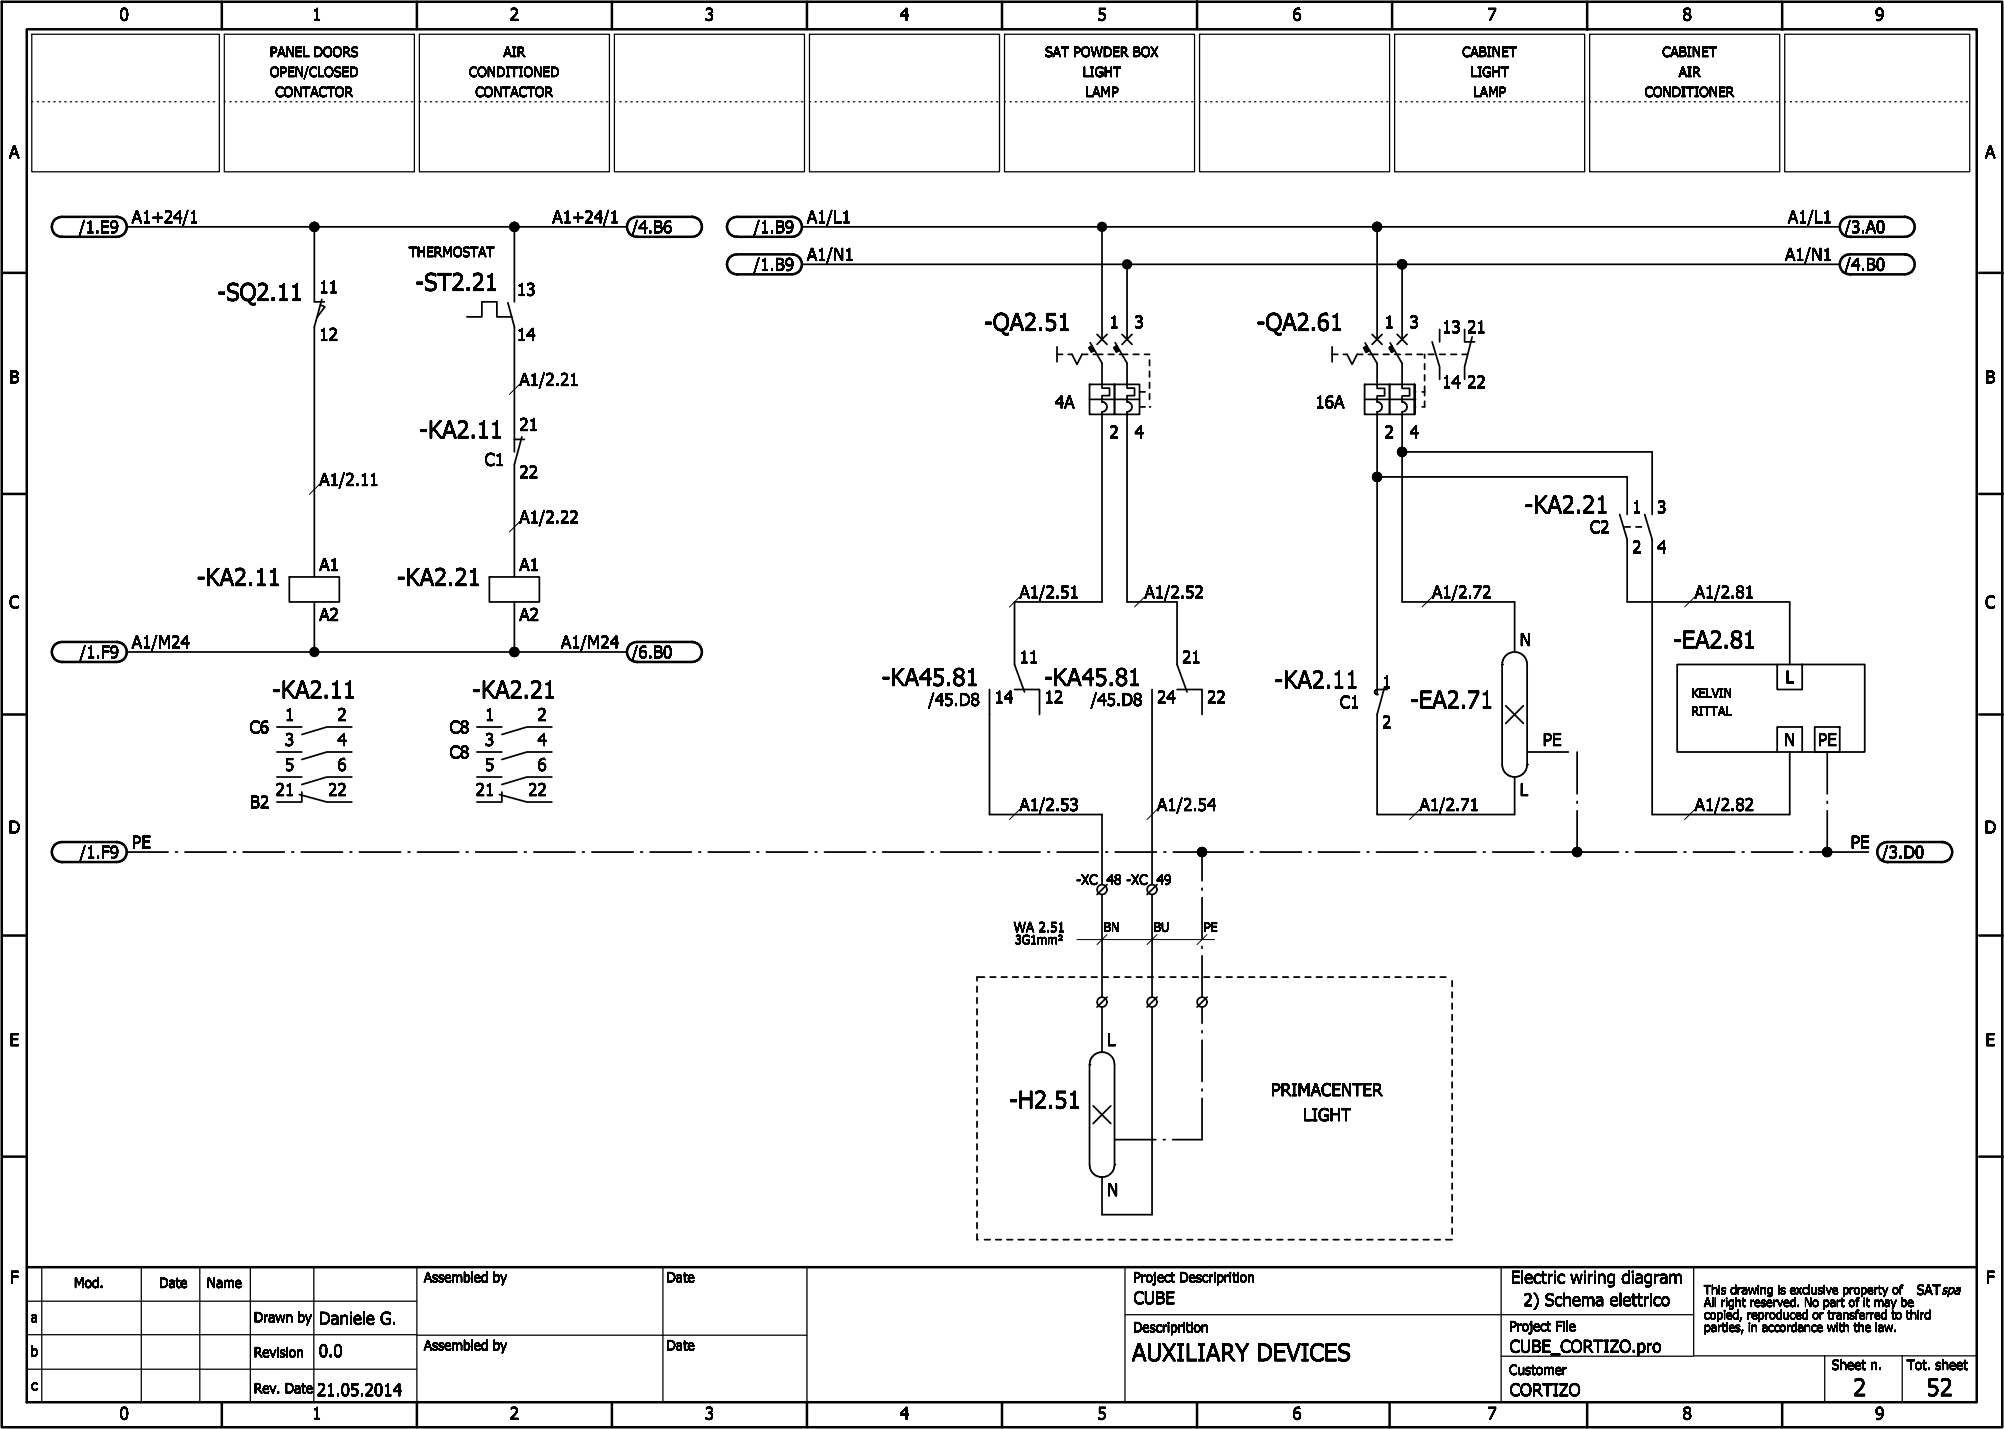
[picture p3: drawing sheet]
<svg xmlns="http://www.w3.org/2000/svg" width="401mm" height="286mm" viewBox="0 0 401 286" stroke-linecap="round" stroke-linejoin="round" font-family="sans-serif">
<defs><g id="words">
<g font-size="3.5">
<text x="83.1" y="58.1">-ST2.21</text>
<text x="43.5" y="60.1">-SQ2.11</text>
<text x="196.8" y="66.1">-QA2.51</text>
<text x="251.3" y="66.1">-QA2.61</text>
<text x="83.9" y="87.6">-KA2.11</text>
<text x="304.9" y="102.6">-KA2.21</text>
<text x="39.4" y="117.1">-KA2.11</text>
<text x="79.4" y="117.1">-KA2.21</text>
<text x="334.5" y="129.6">-EA2.81</text>
<text x="176.3" y="137.1">-KA45.81</text>
<text x="208.8" y="137.1">-KA45.81</text>
<text x="254.9" y="137.6">-KA2.11</text>
<text x="54.5" y="139.6">-KA2.11</text>
<text x="94.5" y="139.6">-KA2.21</text>
<text x="282" y="141.6">-EA2.71</text>
<text x="201.8" y="221.6">-H2.51</text>
<text x="226.4" y="272.1">AUXILIARY DEVICES</text>
<text x="370.6" y="279.1">2</text>
<text x="385.2" y="279.1">52</text>
</g>
<g font-size="2.5">
<text x="23.9" y="4.1">0</text>
<text x="62.4" y="4.1">1</text>
<text x="101.9" y="4.1">2</text>
<text x="140.9" y="4.1">3</text>
<text x="179.9" y="4.1">4</text>
<text x="219.4" y="4.1">5</text>
<text x="258.4" y="4.1">6</text>
<text x="297.4" y="4.1">7</text>
<text x="336.4" y="4.1">8</text>
<text x="374.9" y="4.1">9</text>
<text x="1.8" y="31.6">A</text>
<text x="396.9" y="31.6">A</text>
<text x="15.8" y="46.6">/1.E9</text>
<text x="26.4" y="44.6">A1+24/1</text>
<text x="110.5" y="44.6">A1+24/1</text>
<text x="126.4" y="46.6">/4.B6</text>
<text x="150.7" y="46.6">/1.B9</text>
<text x="161.4" y="44.6">A1/L1</text>
<text x="357.5" y="44.6">A1/L1</text>
<text x="368.9" y="46.6">/3.A0</text>
<text x="161.4" y="52.1">A1/N1</text>
<text x="356.9" y="52.1">A1/N1</text>
<text x="63.9" y="58.6">11</text>
<text x="103.4" y="59.1">13</text>
<text x="150.7" y="54.1">/1.B9</text>
<text x="368.9" y="54.1">/4.B0</text>
<text x="221.9" y="65.6">1</text>
<text x="226.9" y="65.6">3</text>
<text x="276.9" y="65.6">1</text>
<text x="281.9" y="65.6">3</text>
<text x="63.9" y="68.1">12</text>
<text x="103.4" y="68.1">14</text>
<text x="288.4" y="66.6">13</text>
<text x="293.4" y="66.6">21</text>
<text x="1.9" y="76.6">B</text>
<text x="103.9" y="77.1">A1/2.21</text>
<text x="288.4" y="77.6">14</text>
<text x="293.4" y="77.6">22</text>
<text x="397" y="76.6">B</text>
<text x="210.9" y="81.6">4A</text>
<text x="263" y="81.6">16A</text>
<text x="103.9" y="86.1">21</text>
<text x="221.9" y="87.6">2</text>
<text x="226.9" y="87.6">4</text>
<text x="276.9" y="87.6">2</text>
<text x="281.9" y="87.6">4</text>
<text x="96.9" y="93.1">C1</text>
<text x="103.9" y="95.6">22</text>
<text x="63.9" y="97.1">A1/2.11</text>
<text x="103.9" y="104.6">A1/2.22</text>
<text x="317.9" y="106.6">C2</text>
<text x="326.4" y="102.6">1</text>
<text x="331.4" y="102.6">3</text>
<text x="326.4" y="110.6">2</text>
<text x="331.4" y="110.6">4</text>
<text x="63.9" y="114.1">A1</text>
<text x="103.9" y="114.1">A1</text>
<text x="203.9" y="119.6">A1/2.51</text>
<text x="228.9" y="119.6">A1/2.52</text>
<text x="286.4" y="119.6">A1/2.72</text>
<text x="338.9" y="119.6">A1/2.81</text>
<text x="1.8" y="121.6">C</text>
<text x="63.9" y="124.1">A2</text>
<text x="103.9" y="124.1">A2</text>
<text x="396.9" y="121.6">C</text>
<text x="16" y="131.6">/1.F9</text>
<text x="26.4" y="129.6">A1/M24</text>
<text x="112.2" y="129.6">A1/M24</text>
<text x="126.4" y="131.6">/6.B0</text>
<text x="303.9" y="129.1">N</text>
<text x="203.9" y="132.6">11</text>
<text x="236.4" y="132.6">21</text>
<text x="276.4" y="137.6">1</text>
<text x="357" y="136.6">L</text>
<text x="185.6" y="141.1">/45.D8</text>
<text x="198.9" y="140.6">14</text>
<text x="208.9" y="140.6">12</text>
<text x="218.1" y="141.1">/45.D8</text>
<text x="231.4" y="140.6">24</text>
<text x="241.4" y="140.6">22</text>
<text x="267.9" y="141.6">C1</text>
<text x="49.9" y="146.6">C6</text>
<text x="57" y="144.1">1</text>
<text x="57" y="149.1">3</text>
<text x="67.5" y="144.1">2</text>
<text x="67.5" y="149.1">4</text>
<text x="89.9" y="146.6">C8</text>
<text x="97" y="144.1">1</text>
<text x="97" y="149.1">3</text>
<text x="107.5" y="144.1">2</text>
<text x="107.5" y="149.1">4</text>
<text x="276.4" y="145.6">2</text>
<text x="308.5" y="149.1">PE</text>
<text x="356.7" y="149.1">N</text>
<text x="363.5" y="149.1">PE</text>
<text x="57" y="154.1">5</text>
<text x="67.5" y="154.1">6</text>
<text x="89.9" y="151.6">C8</text>
<text x="97" y="154.1">5</text>
<text x="107.5" y="154.1">6</text>
<text x="50" y="161.6">B2</text>
<text x="55.1" y="159.1">21</text>
<text x="65.6" y="159.1">22</text>
<text x="95.1" y="159.1">21</text>
<text x="105.6" y="159.1">22</text>
<text x="303.9" y="159.1">L</text>
<text x="1.7" y="166.6">D</text>
<text x="203.9" y="162.1">A1/2.53</text>
<text x="231.4" y="162.1">A1/2.54</text>
<text x="283.9" y="162.1">A1/2.71</text>
<text x="338.9" y="162.1">A1/2.82</text>
<text x="396.8" y="166.6">D</text>
<text x="16" y="171.6">/1.F9</text>
<text x="26.4" y="169.6">PE</text>
<text x="370" y="169.6">PE</text>
<text x="376.4" y="171.6">/3.D0</text>
<text x="1.9" y="209.1">E</text>
<text x="221.4" y="209.1">L</text>
<text x="397" y="209.1">E</text>
<text x="254.2" y="219.1">PRIMACENTER</text>
<text x="260.6" y="224.1">LIGHT</text>
<text x="221.4" y="239.1">N</text>
<text x="2" y="256.6">F</text>
<text x="302.1" y="256.6">Electric wiring diagram</text>
<text x="397.1" y="256.6">F</text>
<text x="226.7" y="260.7">CUBE</text>
<text x="304.6" y="261.1">2) Schema elettrico</text>
<text x="63.8" y="264.8">Daniele G.</text>
<text x="63.8" y="271.3">0.0</text>
<text x="301.9" y="270.4">CUBE_CORTIZO.pro</text>
<text x="63.4" y="279.1">21.05.2014</text>
<text x="301.9" y="279.1">CORTIZO</text>
<text x="23.9" y="283.8">0</text>
<text x="62.4" y="283.8">1</text>
<text x="101.9" y="283.8">2</text>
<text x="140.9" y="283.8">3</text>
<text x="179.9" y="283.8">4</text>
<text x="219.4" y="283.8">5</text>
<text x="258.4" y="283.8">6</text>
<text x="297.4" y="283.8">7</text>
<text x="336.4" y="283.8">8</text>
<text x="374.9" y="283.8">9</text>
</g>
<g font-size="2">
<text x="54" y="11.4">PANEL DOORS</text>
<text x="100.7" y="11.4">AIR</text>
<text x="209" y="11.4">SAT POWDER BOX</text>
<text x="292.4" y="11.4">CABINET</text>
<text x="332.4" y="11.4">CABINET</text>
<text x="54" y="15.4">OPEN/CLOSED</text>
<text x="93.8" y="15.4">CONDITIONED</text>
<text x="216.5" y="15.4">LIGHT</text>
<text x="294" y="15.4">LIGHT</text>
<text x="335.7" y="15.4">AIR</text>
<text x="55.1" y="19.3">CONTACTOR</text>
<text x="95.1" y="19.3">CONTACTOR</text>
<text x="217" y="19.3">LAMP</text>
<text x="294.5" y="19.3">LAMP</text>
<text x="328.9" y="19.3">CONDITIONER</text>
<text x="81.8" y="51.4">THERMOSTAT</text>
<text x="215.2" y="176.9">-XC</text>
<text x="221.3" y="176.9">48 -XC</text>
<text x="231.3" y="176.9">49</text>
<text x="202.7" y="186.4">WA 2.51</text>
<text x="14.8" y="257.5">Mod.</text>
<text x="31.8" y="257.5">Date</text>
<text x="41.4" y="257.5">Name</text>
<text x="84.8" y="256.4">Assembled by</text>
<text x="133.3" y="256.4">Date</text>
<text x="226.6" y="256.4">Project Descriprition</text>
<text x="383.3" y="258.9">SATspa</text>
<text x="6.2" y="264.4">a</text>
<text x="50.8" y="264.4">Drawn by</text>
<text x="84.8" y="270">Assembled by</text>
<text x="133.3" y="270">Date</text>
<text x="226.6" y="266.4">Descriprition</text>
<text x="301.8" y="266.1">Project File</text>
<text x="6.1" y="271.2">b</text>
<text x="50.8" y="271.3">Revision</text>
<text x="301.8" y="274.9">Customer</text>
<text x="366.3" y="273.9">Sheet n.</text>
<text x="381.3" y="273.9">Tot. sheet</text>
<text x="6.2" y="278">c</text>
<text x="50.8" y="278.5">Rev. Date</text>
</g>
<g font-size="1.8">
<text x="338.2" y="139.5">KELVIN</text>
<text x="338.2" y="143.1">RITTAL</text>
<text x="203" y="188.8">3G1mm²</text>
<text x="220.7" y="186.3">BN</text>
<text x="230.7" y="186.3">BU</text>
<text x="240.7" y="186.3">PE</text>
<text x="340.7" y="258.8">This drawing is exclusive property of</text>
<text x="340.7" y="261.3">All right reserved. No part of it may be</text>
<text x="340.7" y="263.8">copied, reproduced or transferred to third</text>
<text x="340.7" y="266.3">parties, in accordance with the law.</text>
</g>
</g></defs>
<g fill="none" stroke="#000" stroke-width=".35">
<path d="M25.4 45.4h100M62.9 45.4v14.9h2M64.4 59.9l-1.5 5.5v50M102.9 45.4v14.9M160.4 45.4h207.5M160.4 52.8h207.5M220.4 45.4v22.4M225.4 52.8v15M275.4 45.4v22.4M280.4 52.8v15M64.1 61l.9 .4-1.5 2M93.4 63.4h3v-3.1h3v3.1h3"/>
<path d="M101.6 60.5l1.3 4.9v24.9M211.4 70.9h1.1M211.4 69.4v3M213.6 70.9h.8l1 2 1-2h1.1M217.9 76.9h5v5.9h-5zM217.9 79.9h10M218 68.5l2.4 4.1v5h1.5v1.5h-1.5v1.3a1 1 0 0 1 1 1 1 1 0 0 1-1 1v38h-17.5v12.5l2 5.5M218.1 69.8l.4-.2-.4 .2M218.2 69.2l-.3 .2M218.3 69.3l-.4 .2M218.3 69.3l-.3 .2M218.3 70.1l.4-.1-.4 .1"/>
<path d="M218.3 69.4l-.3 .2M218.4 69.2l-.7 .3 .5 .9 .7-.4M218.4 69.4l-.4 .2M218.4 69.5l-.3 .2M218.5 69.7l-.3 .2M218.5 69.8l-.3 .1M218.6 69.8l-.4 .2M218.6 69.8l-.3 .2M218.6 69.9l-.3 .2M218.6 70.9h1.9M218.7 70l-.3 .2M218.7 70.1l-.3 .1"/>
<path d="M219.4 66.9l2 2M221.4 66.9l-2 2M221.6 70.9h1.1M222.9 76.9h5v5.9h-5zM223 68.5l2.4 4.1v5h1.5v1.5h-1.5v1.3a1 1 0 0 1 1 1 1 1 0 0 1-1 1v38h10v12.5l2 5.5M223.2 69.2l-.4 .2M223.2 69.3l-.3 .2M223.3 69.4l-.4 .2M223.3 69.5l-.3 .2M223.4 69.2l-.7 .3 .5 .9 .7-.4M223.4 69.6l-.4 .2M223.4 69.6l-.3 .2"/>
<path d="M223.5 69.7l-.4 .2M223.5 69.8l-.4 .2M223.5 69.8l-.3 .2M223.6 69.9l-.4 .2M223.6 70l-.3 .2M223.7 70.1l-.4 .2M223.9 70.9h1.6M224.4 66.9l2 2M226.4 66.9l-2 2M226.6 70.9h1.1M227.9 78.4h1.1M228.9 70.9h1"/>
<path d="M229.9 72v1.1M229.9 74.2v1.1M229.9 76.5v1.1M229.9 78.7v1.2M266.4 70.9h1.1M266.4 69.4v3M268.6 70.9h.8l1 2 1-2h1.1M272.9 76.9h5v5.9h-5zM272.9 79.9h10M273 68.6l2.4 4.1v4.9h1.5v1.6h-1.5v1.2a1 1 0 0 1 1 1 1 1 0 0 1-1 1v56.4a.5 .5 0 0 1-.5-.4 .5 .5 0 0 1 .5-.5h2M273 69.7l.4-.2-.4 .2M273.3 69.3l-.4 .2"/>
<path d="M273.3 69.3l-.4 .3M273.3 69.4l-.4 .2M273.4 69.2l-.7 .4 .5 .8 .7-.3M273.4 69.5l-.4 .2M273.4 69.6l-.4 .2M273.4 69.6l-.3 .2M273.5 69.6l-.4 .3M273.5 69.7l-.4 .2M273.5 69.8l-.4 .2M273.6 69.8l-.4 .2M273.6 69.9l-.4 .2M273.6 70.9h1.9"/>
<path d="M273.6 69.9l-.3 .2 .3-.2M273.7 70l-.4 .2M273.7 70l-.4 .3M273.7 70.1l-.4 .2M274.4 66.9l2 2M276.4 66.9l-2 2M276.6 70.9h1.1M277.9 76.9h5v5.9h-5zM278 68.6l2.4 4.1v4.9h1.5v1.6h-1.5v1.2a1 1 0 0 1 1 1 1 1 0 0 1-1 1v38h22.5v10M278 69.7l.4-.1-.4 .2M278.2 69.3l-.3 .1M278.2 70.1l.4-.2-.4 .2"/>
<path d="M278.2 69.3l-.3 .2M278.2 69.4l-.3 .1M278.3 69.4l-.4 .2M278.3 69.4l-.3 .2M278.3 69.5l-.3 .2M278.4 69.2l-.6 .4 .5 .8 .6-.3M278.4 69.6l-.3 .2M278.4 69.7l-.3 .1M278.4 69.7l-.3 .2M278.5 69.7l-.4 .2M278.5 69.8l-.3 .2M278.6 70l-.3 .1"/>
<path d="M278.6 70l-.3 .2M278.7 70.1l-.3 .2 .3-.2M278.9 70.9h1.1M279.4 66.9l2 2M281.1 70.9h1.1M281.4 66.9l-2 2M282.9 76.9v5.9zM283.4 70.9h1.1M284.4 78.4h.5M284.9 70.9v.7M284.9 72.7v1.2M284.9 75v1.1"/>
<path d="M284.9 77.2v1.9M285.6 70.9h1.1M286.4 68.4l1.5 5v2.5M287.9 70.9h1.1M287.9 65.9v2.5M290.1 70.9h1.1M292.4 70.9h1M292.9 65.9v2.5h2M294.4 67.4l-1.5 6v2.5M102.9 87.9h2M104.4 87.4l-1.5 5.5v22.5M227.9 81.4h1.1"/>
<path d="M275.4 95.4h50v7.5M280.4 90.3h50v12.6M284.9 80.2v1.2h-.5M57.9 115.4h10v5h-10zM97.9 115.4h10v5h-10zM323.9 102.9l1.5 5v12.5h32.5v12.5M324.9 105.4h1.1M327.1 105.4h1.1M328.9 102.9l1.5 5v55h27.5v-12.5M25.4 130.4h100M62.9 120.4v10M102.9 120.4v10"/>
<path d="M197.9 137.9v25h22.5v14M202.9 137.9h5v5M230.4 137.9v39M235.4 137.9h5v5M276.9 137.4l-1.5 5.5v20h27.5v-7.5M302.9 130.4a2.49 2.49 0 0 1 2.5 2.5v20a2.5 2.5 0 0 1-2.5 2.5M302.9 130.4a2.49 2.49 0 0 0-2.5 2.5v20a2.5 2.5 0 0 0 2.5 2.5M355.4 132.9h5v5h-5zM355.4 132.9h-20v17.5h20M360.4 132.9h12.5v17.5h-12.5M55.4 145.4h5M55.4 155.4h5"/>
<path d="M55.4 150.4h5M59.9 158.9l5.5 1.5h5M60.4 158.4v2h-5M70.4 145.4h-5l-5 1.5M70.4 155.4h-5l-5 1.5M70.4 150.4h-5l-5 1.4M95.4 145.4h5M95.4 155.4h5M95.4 150.4h5M99.9 158.9l5.5 1.5h5M100.4 158.4v2h-5M110.4 145.4h-5l-5 1.5"/>
<path d="M110.4 155.4h-5l-5 1.5M110.4 150.4h-5l-5 1.4M301.1 141.1l3.5 3.5M304.6 141.1l-3.5 3.5M305.4 150.4h8.2M315.4 150.4v8.3M355.4 145.4h5v5h-5zM362.9 145.4h5v5h-5zM365.4 150.4v8.3M25.4 170.4h8.2M35.1 170.4h.4M37 170.4h8.2"/>
<path d="M46.7 170.4h.4M48.6 170.4h8.3M58.4 170.4h.3M60.2 170.4h8.3M70 170.4h.4M71.9 170.4h8.2M81.6 170.4h.4M83.5 170.4h8.2M93.2 170.4h.4M95.1 170.4h8.3M104.9 170.4h.3M106.7 170.4h8.3"/>
<path d="M116.5 170.4h.4M118.4 170.4h8.2M128.1 170.4h.4M130 170.4h8.2M139.7 170.4h.4M141.6 170.4h8.3M151.4 170.4h.3M153.2 170.4h8.3M163 170.4h.4M164.9 170.4h8.2M174.6 170.4h.4M176.5 170.4h8.2"/>
<path d="M186.2 170.4h.4M188.1 170.4h8.3M197.9 170.4h.3M199.7 170.4h8.3M209.5 170.4h.4M211.4 170.4h8.2M220.4 178.9v20.5M221.1 170.4h.4M221.4 176.9l-2 2M223 170.4h8.2M230.4 178.9v20.5M231.4 176.9l-2 2"/>
<path d="M232.7 170.4h.4M234.6 170.4h14M240.4 170.4v5.7M240.4 177.6v.4M240.4 179.5v8.2M250.1 170.4h.4M252 170.4h8.2M261.7 170.4h.4M263.6 170.4h8.3M273.4 170.4h.3M275.2 170.4h8.3M285 170.4h.4"/>
<path d="M286.9 170.4h8.2M296.6 170.4h.4M298.5 170.4h8.2M308.2 170.4h.4M310.1 170.4h13.5M315.4 160.2v.4M315.4 162.1v8.3M325.1 170.4h.4M327 170.4h8.2M336.7 170.4h.4M338.6 170.4h8.3M348.4 170.4h.3"/>
<path d="M350.2 170.4h8.3M360 170.4h.4M361.9 170.4h11.7M365.4 160.2v.4M365.4 162.1v8.3M195.4 197.2v1.2M195.4 199.5v1.1M196.9 195.4h-1.5v.7M198 195.4h1.1M200.2 195.4h1.2M202.5 195.4h1.1M204.7 195.4h1.2"/>
<path d="M207 195.4h1.1M209.2 195.4h1.2M211.5 195.4h1.1M213.7 195.4h1.2M216 195.4h1.1M218.2 195.4h1.2M220.5 195.4h1.1M221.4 199.4l-2 2M222.7 195.4h1.2M225 195.4h1.1M227.2 195.4h1.2M229.5 195.4h1.1"/>
<path d="M231.4 199.4l-2 2M231.7 195.4h1.2M234 195.4h1.1M236.2 195.4h1.2M238.5 195.4h1.1M240.4 189.2v.4M240.4 191.1v8.3M240.7 195.4h1.2M241.4 199.4l-2 2M243 195.4h1.1M245.2 195.4h1.2M247.5 195.4h1.1"/>
<path d="M249.7 195.4h1.2M252 195.4h1.1M254.2 195.4h1.2M256.5 195.4h1.1M258.7 195.4h1.2M261 195.4h1.1M263.2 195.4h1.2M265.5 195.4h1.1M267.7 195.4h1.2M270 195.4h1.1M272.2 195.4h1.2M274.5 195.4h1.1"/>
<path d="M276.7 195.4h1.2M279 195.4h1.1M281.2 195.4h1.2M283.5 195.4h1.1M285.7 195.4h1.2M288 195.4h1.1M290.4 196.1v1.1M290.4 198.4v1.1M195.4 201.7v1.2M195.4 204v1.1M195.4 206.2v1.2M195.4 208.5v1.1"/>
<path d="M195.4 210.7v1.2M195.4 213v1.1M195.4 215.2v1.2M195.4 217.5v1.1M195.4 219.7v1.2M220.4 201.4v9M220.4 210.4a2.49 2.49 0 0 1 2.5 2.5v20a2.49 2.49 0 0 1-2.5 2.5M220.4 210.4a2.49 2.49 0 0 0-2.5 2.5v20a2.49 2.49 0 0 0 2.5 2.5M230.4 201.4v41.5h-10v-7.5M240.4 201.4v3.2M240.4 206.1v.4M240.4 208v8.2"/>
<path d="M240.4 217.7v.4M240.4 219.6v8.3h-5.9M290.4 200.6v1.1M290.4 202.9v1.1M290.4 205.1v1.1M290.4 207.4v1.1M290.4 209.6v1.1M290.4 211.9v1.1M290.4 214.1v1.1M290.4 216.4v1.1M290.4 218.6v1.1M195.4 222v1.1"/>
<path d="M195.4 224.2v1.2M195.4 226.5v1.1M195.4 228.7v1.2M195.4 231v1.1M195.4 233.2v1.2M195.4 235.5v1.1M195.4 237.7v1.2M195.4 240v1.1M218.6 221.1l3.5 3.5M222.1 221.1l-3.5 3.5M222.9 227.9h8.2M232.6 227.9h.4"/>
<path d="M290.4 220.9v1.1M290.4 223.1v1.1M290.4 225.4v1.1M290.4 227.6v1.1M290.4 229.9v1.1M290.4 232.1v1.1M290.4 234.4v1.1M290.4 236.6v1.1M290.4 238.9v1.1M195.4 242.2v1.1M195.4 244.5v1.1M195.4 246.7v1.2"/>
<path d="M196.9 247.9h1.1M199.1 247.9h1.1M201.4 247.9h1.1M203.6 247.9h1.1M205.9 247.9h1.1M208.1 247.9h1.1M210.4 247.9h1.1M212.6 247.9h1.1M214.9 247.9h1.1M217.1 247.9h1.1M219.4 247.9h1.1M221.6 247.9h1.1"/>
<path d="M223.9 247.9h1.1M226.1 247.9h1.1M228.4 247.9h1.1M230.6 247.9h1.1M232.9 247.9h1.1M235.1 247.9h1.1M237.4 247.9h1.1M239.6 247.9h1.1M241.9 247.9h1.1M244.1 247.9h1.1M246.4 247.9h1.1M248.6 247.9h1.1"/>
<path d="M250.9 247.9h1.1M253.1 247.9h1.1M255.4 247.9h1.1M257.6 247.9h1.1M259.9 247.9h1.1M262.1 247.9h1.1M264.4 247.9h1.1M266.6 247.9h1.1M268.9 247.9h1.1M271.1 247.9h1.1M273.4 247.9h1.1M275.6 247.9h1.1"/>
<path d="M277.9 247.9h1.1M280.1 247.9h1.1M282.4 247.9h1.1M284.6 247.9h1.1M286.9 247.9h1.1M289.1 247.9h1.3M290.4 241.1v1.1M290.4 243.3v1.2M290.4 245.6v1.1"/>
<circle cx="62.9" cy="45.4" r=".38"/>
<circle cx="62.9" cy="45.4" r=".63"/>
<circle cx="62.9" cy="45.4" r=".87"/>
<circle cx="102.9" cy="45.4" r=".38"/>
<circle cx="102.9" cy="45.4" r=".62"/>
<circle cx="102.9" cy="45.4" r=".87"/>
<circle cx="220.4" cy="45.4" r=".62"/>
<circle cx="220.4" cy="45.4" r=".87"/>
<circle cx="220.4" cy="45.4" r=".38"/>
<circle cx="225.4" cy="52.9" r=".38"/>
<circle cx="225.4" cy="52.9" r=".63"/>
<circle cx="225.4" cy="52.9" r=".87"/>
<circle cx="275.4" cy="45.4" r=".38"/>
<circle cx="275.4" cy="45.4" r=".63"/>
<circle cx="275.4" cy="45.4" r=".87"/>
<circle cx="280.4" cy="52.9" r=".38"/>
<circle cx="280.4" cy="52.9" r=".63"/>
<circle cx="280.4" cy="52.9" r=".87"/>
<circle cx="275.4" cy="95.4" r=".63"/>
<circle cx="275.4" cy="95.4" r=".88"/>
<circle cx="275.4" cy="95.4" r=".37"/>
<circle cx="280.4" cy="90.4" r=".63"/>
<circle cx="280.4" cy="90.3" r=".37"/>
<circle cx="280.4" cy="90.4" r=".87"/>
<circle cx="62.9" cy="130.4" r=".38"/>
<circle cx="62.9" cy="130.4" r=".88"/>
<circle cx="62.9" cy="130.4" r=".62"/>
<circle cx="102.9" cy="130.4" r=".88"/>
<circle cx="102.9" cy="130.4" r=".37"/>
<circle cx="102.9" cy="130.4" r=".62"/>
<circle cx="220.4" cy="177.9" r="1"/>
<circle cx="230.4" cy="177.9" r="1"/>
<circle cx="240.4" cy="170.4" r=".38"/>
<circle cx="240.4" cy="170.4" r=".63"/>
<circle cx="240.4" cy="170.4" r=".88"/>
<circle cx="315.4" cy="170.4" r=".87"/>
<circle cx="315.4" cy="170.4" r=".38"/>
<circle cx="315.4" cy="170.4" r=".63"/>
<circle cx="365.4" cy="170.4" r=".38"/>
<circle cx="365.4" cy="170.4" r=".63"/>
<circle cx="365.4" cy="170.4" r=".87"/>
<circle cx="220.4" cy="200.4" r="1"/>
<circle cx="230.4" cy="200.4" r="1"/>
<circle cx="240.4" cy="200.4" r="1"/>
</g>
<g fill="#000">
<circle cx="12.4" cy="47.3" r=".25"/>
<circle cx="23.4" cy="43.4" r=".25"/>
<circle cx="127.4" cy="47.3" r=".25"/>
<circle cx="138.4" cy="43.4" r=".25"/>
<circle cx="147.4" cy="47.3" r=".25"/>
<circle cx="147.4" cy="54.8" r=".25"/>
<circle cx="158.4" cy="43.4" r=".25"/>
<circle cx="158.4" cy="50.9" r=".25"/>
<circle cx="369.9" cy="47.3" r=".25"/>
<circle cx="369.9" cy="54.8" r=".25"/>
<circle cx="380.9" cy="43.4" r=".25"/>
<circle cx="380.9" cy="50.9" r=".25"/>
<circle cx="282.9" cy="79.9" r=".17"/>
<circle cx="282.9" cy="78.4" r=".17"/>
<circle cx="220.4" cy="80.4" r=".17"/>
<circle cx="225.4" cy="80.4" r=".17"/>
<circle cx="229.9" cy="81.4" r=".17"/>
<circle cx="275.4" cy="80.4" r=".17"/>
<circle cx="280.4" cy="80.4" r=".17"/>
<circle cx="282.9" cy="81.4" r=".17"/>
<circle cx="12.4" cy="132.4" r=".25"/>
<circle cx="23.4" cy="128.4" r=".25"/>
<circle cx="127.4" cy="132.4" r=".25"/>
<circle cx="138.4" cy="128.4" r=".25"/>
<circle cx="275.4" cy="138.8" r=".17"/>
<circle cx="300.4" cy="132.9" r=".17"/>
<circle cx="305.4" cy="152.9" r=".17"/>
<circle cx="12.4" cy="172.4" r=".25"/>
<circle cx="23.4" cy="168.4" r=".25"/>
<circle cx="377.4" cy="172.4" r=".25"/>
<circle cx="388.4" cy="168.4" r=".25"/>
<circle cx="217.9" cy="212.9" r=".17"/>
<circle cx="222.9" cy="232.9" r=".17"/>
<circle cx="195.4" cy="247.9" r=".17"/>
</g>
<g fill="none" stroke="#000" stroke-width=".25">
<path d="M6.4 6.9h37.5v27.4h-37.5zM44.9 6.9h38v27.4h-38zM83.9 6.9h38v27.4h-38zM122.9 6.9h38v27.4h-38zM161.9 6.9h38v27.4h-38zM200.9 6.9h38v27.4h-38zM239.9 6.9h38v27.4h-38zM278.9 6.9h38v27.4h-38zM317.9 6.9h38v27.4h-38zM356.9 6.9h37v27.4h-37zM6.4 20.4h.1M7.5 20.4h.2"/>
<path d="M8.6 20.4h.2M9.7 20.4h.2M10.8 20.4h.2M11.9 20.4h.2M13 20.4h.2M14.1 20.4h.2M15.2 20.4h.2M16.3 20.4h.2M17.4 20.4h.2M18.5 20.4h.2M19.6 20.4h.2M20.7 20.4h.2"/>
<path d="M21.8 20.4h.2M22.9 20.4h.2M24 20.4h.2M25.1 20.4h.2M26.2 20.4h.2M27.3 20.4h.2M28.4 20.4h.2M29.5 20.4h.2M30.6 20.4h.2M31.7 20.4h.2M32.8 20.4h.2M33.9 20.4h.2"/>
<path d="M35 20.4h.2M36.1 20.4h.2M37.2 20.4h.2M38.3 20.4h.2M39.4 20.4h.2M40.5 20.4h.2M41.6 20.4h.2M42.7 20.4h.2M44.9 20.4h.1M46 20.4h.2M47.1 20.4h.2M48.2 20.4h.2"/>
<path d="M49.3 20.4h.2M50.4 20.4h.2M51.5 20.4h.2M52.6 20.4h.2M53.7 20.4h.2M54.8 20.4h.2M55.9 20.4h.2M57 20.4h.2M58.1 20.4h.2M59.2 20.4h.2M60.3 20.4h.2M61.4 20.4h.2"/>
<path d="M62.5 20.4h.2M63.6 20.4h.2M64.7 20.4h.2M65.8 20.4h.2M66.9 20.4h.2M68 20.4h.2M69.1 20.4h.2M70.2 20.4h.2M71.3 20.4h.2M72.4 20.4h.2M73.5 20.4h.2M74.6 20.4h.2"/>
<path d="M75.7 20.4h.2M76.8 20.4h.2M77.9 20.4h.2M79 20.4h.2M80.1 20.4h.2M81.2 20.4h.2M82.3 20.4h.2M83.9 20.4h.1M85 20.4h.2M86.1 20.4h.2M87.2 20.4h.2M88.3 20.4h.2"/>
<path d="M89.4 20.4h.2M90.5 20.4h.2M91.6 20.4h.2M92.7 20.4h.2M93.8 20.4h.2M94.9 20.4h.2M96 20.4h.2M97.1 20.4h.2M98.2 20.4h.2M99.3 20.4h.2M100.4 20.4h.2M101.5 20.4h.2"/>
<path d="M102.6 20.4h.2M103.7 20.4h.2M104.8 20.4h.2M105.9 20.4h.2M107 20.4h.2M108.1 20.4h.2M109.2 20.4h.2M110.3 20.4h.2M111.4 20.4h.2M112.5 20.4h.2M113.6 20.4h.2M114.7 20.4h.2"/>
<path d="M115.8 20.4h.2M116.9 20.4h.2M118 20.4h.2M119.1 20.4h.2M120.2 20.4h.2M121.3 20.4h.2M122.9 20.4h.1M124 20.4h.2M125.1 20.4h.2M126.2 20.4h.2M127.3 20.4h.2M128.4 20.4h.2"/>
<path d="M129.5 20.4h.2M130.6 20.4h.2M131.7 20.4h.2M132.8 20.4h.2M133.9 20.4h.2M135 20.4h.2M136.1 20.4h.2M137.2 20.4h.2M138.3 20.4h.2M139.4 20.4h.2M140.5 20.4h.2M141.6 20.4h.2"/>
<path d="M142.7 20.4h.2M143.8 20.4h.2M144.9 20.4h.2M146 20.4h.2M147.1 20.4h.2M148.2 20.4h.2M149.3 20.4h.2M150.4 20.4h.2M151.5 20.4h.2M152.6 20.4h.2M153.7 20.4h.2M154.8 20.4h.2"/>
<path d="M155.9 20.4h.2M157 20.4h.2M158.1 20.4h.2M159.2 20.4h.2M160.3 20.4h.2M161.9 20.4h.1M163 20.4h.2M164.1 20.4h.2M165.2 20.4h.2M166.3 20.4h.2M167.4 20.4h.2M168.5 20.4h.2"/>
<path d="M169.6 20.4h.2M170.7 20.4h.2M171.8 20.4h.2M172.9 20.4h.2M174 20.4h.2M175.1 20.4h.2M176.2 20.4h.2M177.3 20.4h.2M178.4 20.4h.2M179.5 20.4h.2M180.6 20.4h.2M181.7 20.4h.2"/>
<path d="M182.8 20.4h.2M183.9 20.4h.2M185 20.4h.2M186.1 20.4h.2M187.2 20.4h.2M188.3 20.4h.2M189.4 20.4h.2M190.5 20.4h.2M191.6 20.4h.2M192.7 20.4h.2M193.8 20.4h.2M194.9 20.4h.2"/>
<path d="M196 20.4h.2M197.1 20.4h.2M198.2 20.4h.2M199.3 20.4h.2M200.9 20.4h.1M202 20.4h.2M203.1 20.4h.2M204.2 20.4h.2M205.3 20.4h.2M206.4 20.4h.2M207.5 20.4h.2M208.6 20.4h.2"/>
<path d="M209.7 20.4h.2M210.8 20.4h.2M211.9 20.4h.2M213 20.4h.2M214.1 20.4h.2M215.2 20.4h.2M216.3 20.4h.2M217.4 20.4h.2M218.5 20.4h.2M219.6 20.4h.2M220.7 20.4h.2M221.8 20.4h.2"/>
<path d="M222.9 20.4h.2M224 20.4h.2M225.1 20.4h.2M226.2 20.4h.2M227.3 20.4h.2M228.4 20.4h.2M229.5 20.4h.2M230.6 20.4h.2M231.7 20.4h.2M232.8 20.4h.2M233.9 20.4h.2M235 20.4h.2"/>
<path d="M236.1 20.4h.2M237.2 20.4h.2M238.3 20.4h.2M239.9 20.4h.1M241 20.4h.2M242.1 20.4h.2M243.2 20.4h.2M244.3 20.4h.2M245.4 20.4h.2M246.5 20.4h.2M247.6 20.4h.2M248.7 20.4h.2"/>
<path d="M249.8 20.4h.2M250.9 20.4h.2M252 20.4h.2M253.1 20.4h.2M254.2 20.4h.2M255.3 20.4h.2M256.4 20.4h.2M257.5 20.4h.2M258.6 20.4h.2M259.7 20.4h.2M260.8 20.4h.2M261.9 20.4h.2"/>
<path d="M263 20.4h.2M264.1 20.4h.2M265.2 20.4h.2M266.3 20.4h.2M267.4 20.4h.2M268.5 20.4h.2M269.6 20.4h.2M270.7 20.4h.2M271.8 20.4h.2M272.9 20.4h.2M274 20.4h.2M275.1 20.4h.2"/>
<path d="M276.2 20.4h.2M277.3 20.4h.2M278.9 20.4h.1M280 20.4h.2M281.1 20.4h.2M282.2 20.4h.2M283.3 20.4h.2M284.4 20.4h.2M285.5 20.4h.2M286.6 20.4h.2M287.7 20.4h.2M288.8 20.4h.2"/>
<path d="M289.9 20.4h.2M291 20.4h.2M292.1 20.4h.2M293.2 20.4h.2M294.3 20.4h.2M295.4 20.4h.2M296.5 20.4h.2M297.6 20.4h.2M298.7 20.4h.2M299.8 20.4h.2M300.9 20.4h.2M302 20.4h.2"/>
<path d="M303.1 20.4h.2M304.2 20.4h.2M305.3 20.4h.2M306.4 20.4h.2M307.5 20.4h.2M308.6 20.4h.2M309.7 20.4h.2M310.8 20.4h.2M311.9 20.4h.2M313 20.4h.2M314.1 20.4h.2M315.2 20.4h.2"/>
<path d="M316.3 20.4h.2M317.9 20.4h.1M319 20.4h.2M320.1 20.4h.2M321.2 20.4h.2M322.3 20.4h.2M323.4 20.4h.2M324.5 20.4h.2M325.6 20.4h.2M326.7 20.4h.2M327.8 20.4h.2M328.9 20.4h.2"/>
<path d="M330 20.4h.2M331.1 20.4h.2M332.2 20.4h.2M333.3 20.4h.2M334.4 20.4h.2M335.5 20.4h.2M336.6 20.4h.2M337.7 20.4h.2M338.8 20.4h.2M339.9 20.4h.2M341 20.4h.2M342.1 20.4h.2"/>
<path d="M343.2 20.4h.2M344.3 20.4h.2M345.4 20.4h.2M346.5 20.4h.2M347.6 20.4h.2M348.7 20.4h.2M349.8 20.4h.2M350.9 20.4h.2M352 20.4h.2M353.1 20.4h.2M354.2 20.4h.2M355.3 20.4h.2"/>
<path d="M356.9 20.4h.1M358 20.4h.2M359.1 20.4h.2M360.2 20.4h.2M361.3 20.4h.2M362.4 20.4h.2M363.5 20.4h.2M364.6 20.4h.2M365.7 20.4h.2M366.8 20.4h.2M367.9 20.4h.2M369 20.4h.2"/>
<path d="M370.1 20.4h.2M371.2 20.4h.2M372.3 20.4h.2M373.4 20.4h.2M374.5 20.4h.2M375.6 20.4h.2M376.7 20.4h.2M377.8 20.4h.2M378.9 20.4h.2M380 20.4h.2M381.1 20.4h.2M382.2 20.4h.2"/>
<path d="M383.3 20.4h.2M384.4 20.4h.2M385.5 20.4h.2M386.6 20.4h.2M387.7 20.4h.2M388.8 20.4h.2M389.9 20.4h.2M391 20.4h.2M392.1 20.4h.2M393.2 20.4h.2M8.4 253.4v27M28.3 253.4v27"/>
<path d="M40 253.4v27M50.1 253.4v27M62.8 253.4v27M83.4 253.4v27M132.6 253.6v26.5M161.4 253.4v26.9M225 253.4v27M300.2 253.4v27M338.7 253.4v17.5M5.4 266.9h77.9M5.4 260.2h77.9M5.4 273.8h77.9"/>
<path d="M83.4 267h78M225 262.9h113.6M300.2 271.2h38.5M338.7 271.1h56.6M364.9 271v9.4M380.4 271v9.4"/>
</g>
<g fill="none" stroke="#000" stroke-width=".5">
<path d="M.4 .4h400v285h-400zM5.4 5.9h389.9v274.5h-389.9zM44.4 .4v5.5M83.4 .4v5.5M122.4 .4v5.5M161.4 .4v5.5M200.4 .4v5.5M239.4 .3v5.6M278.4 .4v5.5M317.4 .4v5.6M356.4 .4v5.6M.7 54.6h4.7"/>
<path d="M10.9 43.9l.9-.5h.6h11a2 2 0 0 1 2 2 2 2 0 0 1-2 1.9h-11a2.01 2.01 0 0 1-1.9-1.2 2.01 2.01 0 0 1 .4-2.2zM125.9 43.9l.9-.5h.6h11a2 2 0 0 1 2 2 2 2 0 0 1-2 1.9h-11a2.01 2.01 0 0 1-1.9-1.2 2.01 2.01 0 0 1 .4-2.2zM145.9 43.9l.9-.5h.6h11a2 2 0 0 1 2 2 2 2 0 0 1-2 1.9h-11a2.01 2.01 0 0 1-1.9-1.2 2.01 2.01 0 0 1 .4-2.2zM145.9 51.4l.9-.5h.6h11a2 2 0 0 1 2 2 2 2 0 0 1-2 1.9h-11a2.01 2.01 0 0 1-1.9-1.2 2.01 2.01 0 0 1 .4-2.2zM368.4 43.9l.9-.5h.6h11a2 2 0 0 1 2 2 2 2 0 0 1-2 1.9h-11a2.01 2.01 0 0 1-1.9-1.2 2.01 2.01 0 0 1 .4-2.2zM368.4 51.4l.9-.5h.6h11a2 2 0 0 1 2 2 2 2 0 0 1-2 1.9h-11a2.01 2.01 0 0 1-1.9-1.2 2.01 2.01 0 0 1 .4-2.2zM395.8 54.6h4.7M.7 98.8h4.7M395.8 98.8h4.7M10.9 128.9l.9-.5h.6h11a2 2 0 0 1 2 2 2 2 0 0 1-2 2h-11a2.02 2.02 0 0 1-1.9-1.3 2.02 2.02 0 0 1 .4-2.2zM125.9 128.9l.9-.5h.6h11a2 2 0 0 1 2 2 2 2 0 0 1-2 2h-11a2.02 2.02 0 0 1-1.9-1.3 2.02 2.02 0 0 1 .4-2.2zM.7 142.9h4.7"/>
<path d="M395.8 142.9h4.7M10.9 168.9l.9-.5h.6h11a2 2 0 0 1 2 2 2 2 0 0 1-2 2h-11a2.02 2.02 0 0 1-1.9-1.3 2.02 2.02 0 0 1 .4-2.2zM375.9 168.9l.9-.5h.6h11a2 2 0 0 1 2 2 2 2 0 0 1-2 2h-11a2.02 2.02 0 0 1-1.9-1.3 2.02 2.02 0 0 1 .4-2.2zM.7 187h4.7M395.8 187h4.7M.7 231.3h4.7M395.8 231.3h4.7M5.4 253.4h389.9M44.4 280.4v4.9M83.4 280.4v5M122.4 280.4v5M161.4 280.4v5"/>
<path d="M200.4 280.4v5M239.4 280.6v4.8M277.9 280.4v5M317.4 280.5v4.9M356.4 280.5v4.9"/>
</g>
<g fill="none" stroke="#000" stroke-width=".2">
<path d="M103.9 76.9l-2 2M63.9 96.9l-2 2M103.9 104.4l-2 2M203.9 119.4l-2 2M228.9 119.4l-2 2M286.4 119.4l-2 2M338.9 119.4l-2 2M203.9 161.9l-2 2M231.4 161.9l-2 2M283.9 161.9l-2 2M338.9 161.9l-2 2M215.4 187.9h27.5"/>
<path d="M221.4 186.9l-2 2M231.4 186.9l-2 2M241.4 186.9l-2 2"/>
</g>
<use href="#words"/>
</svg>
